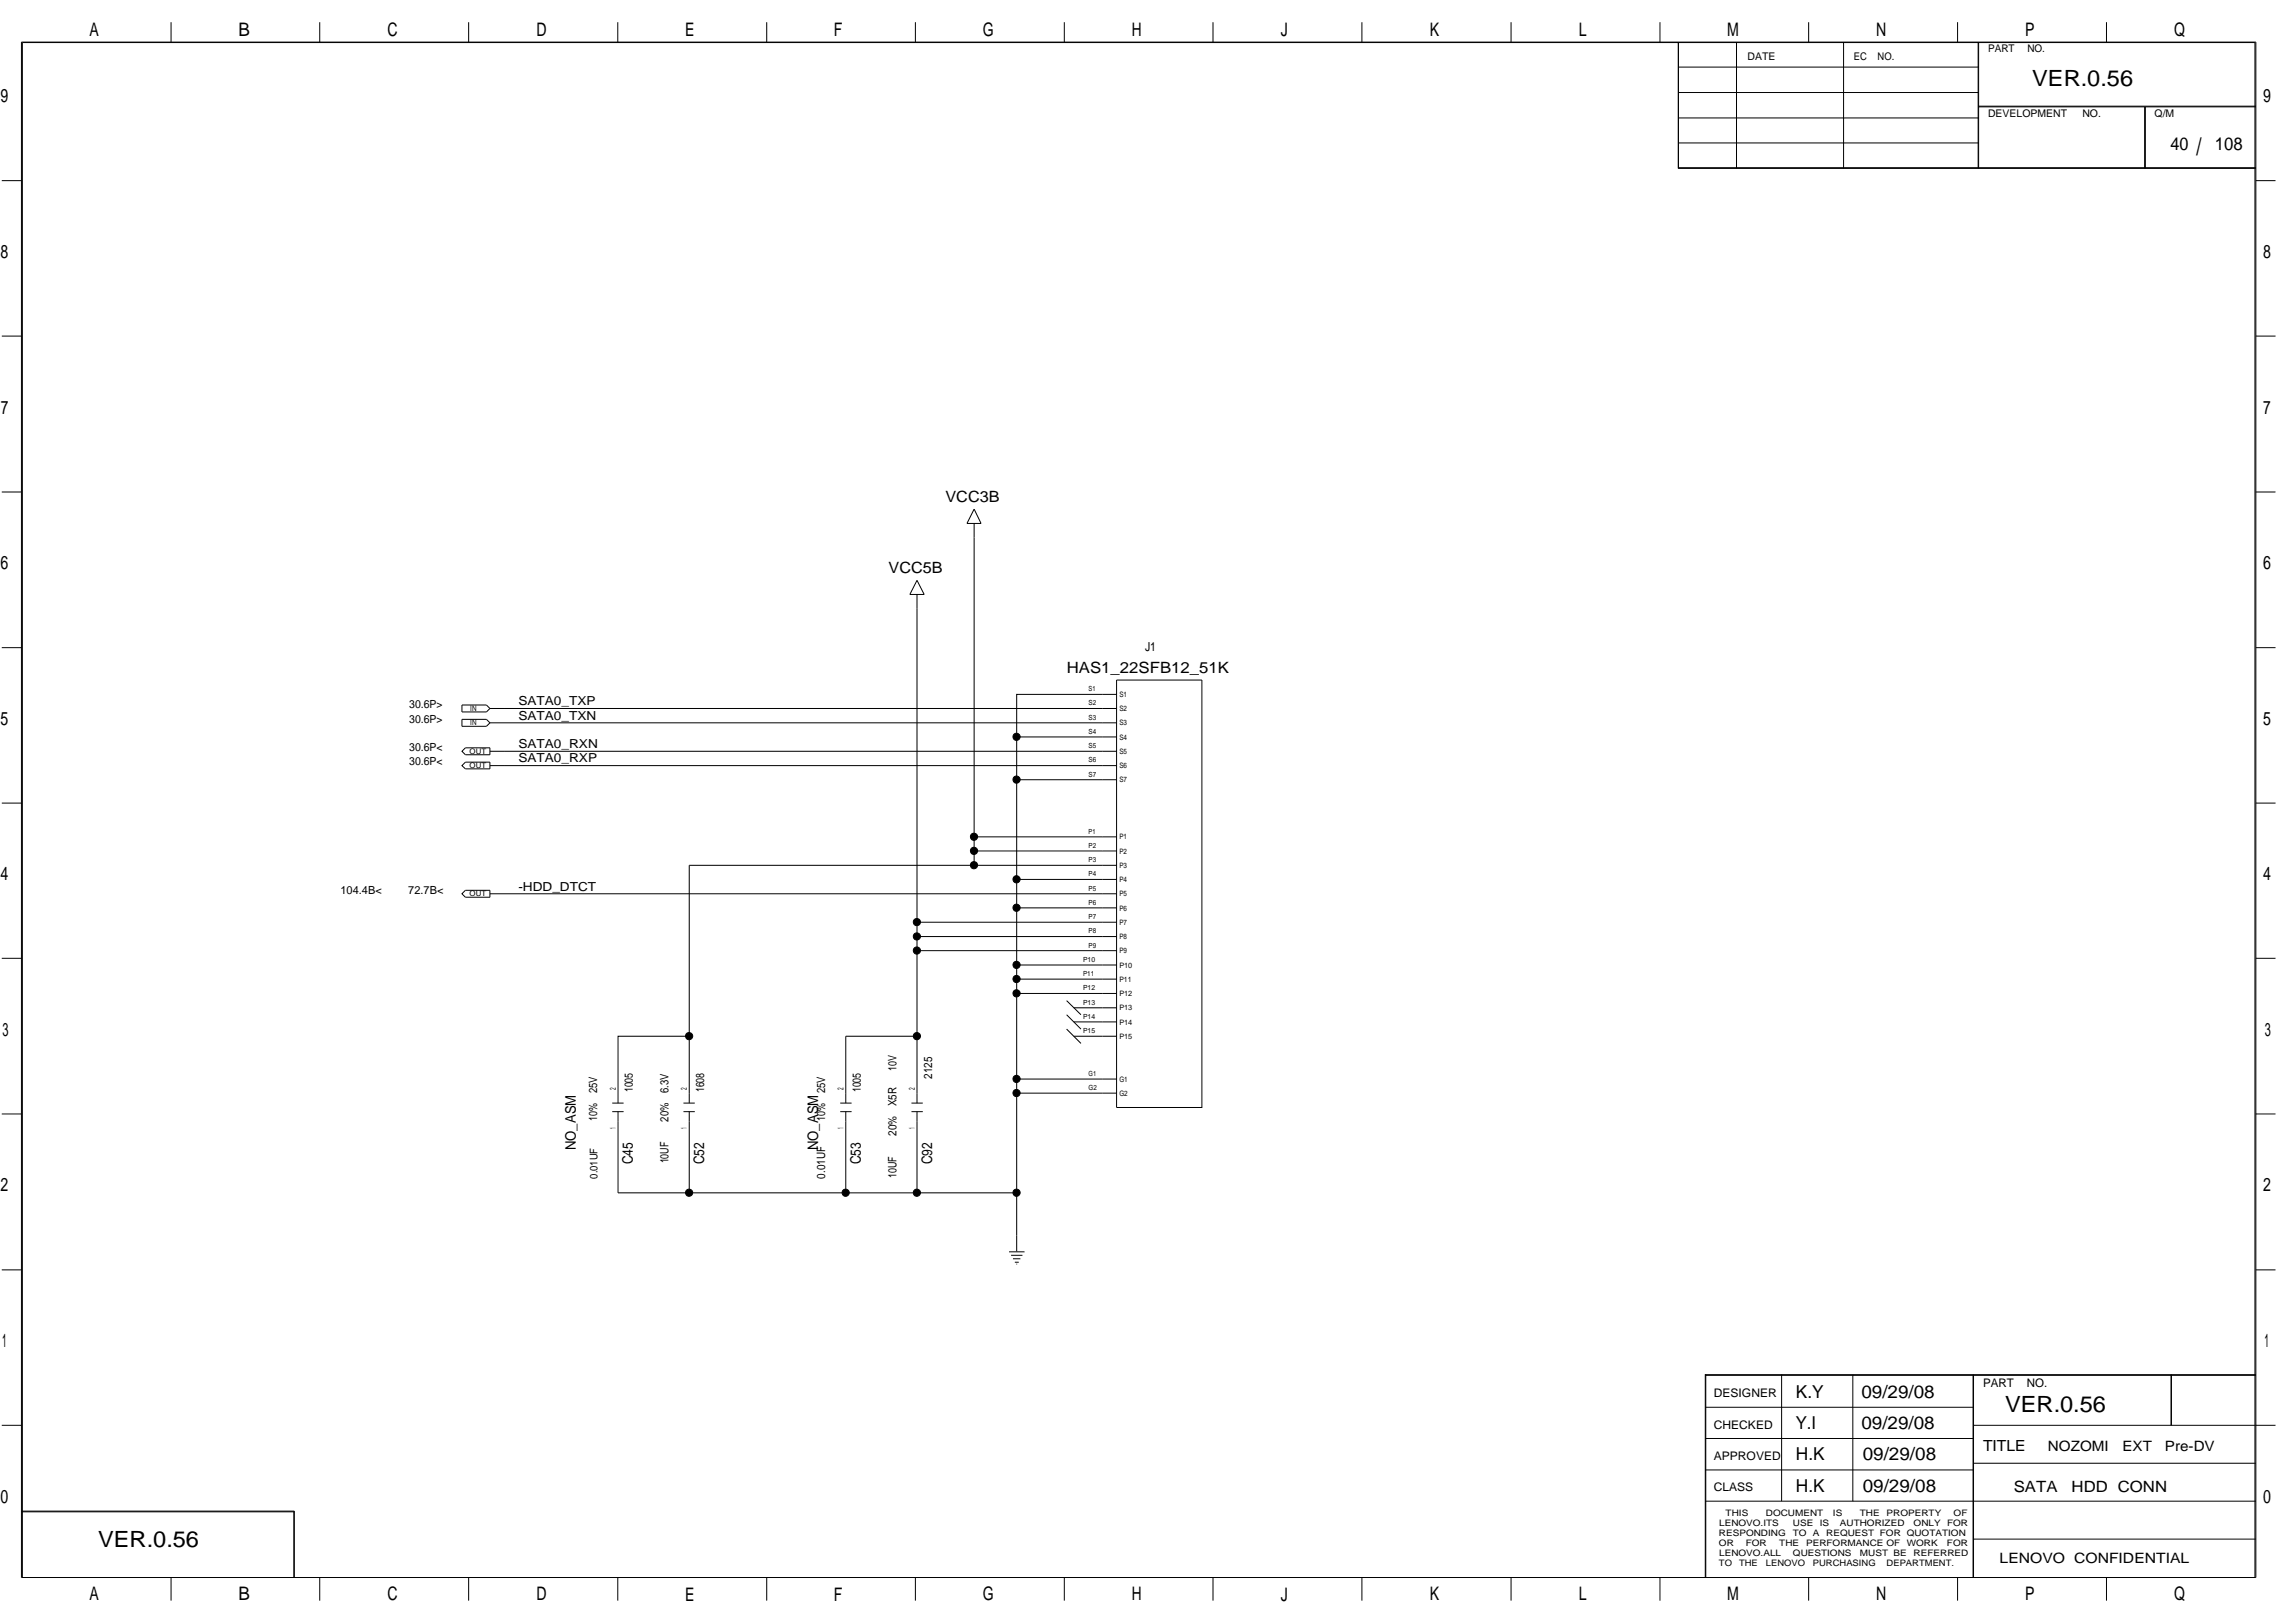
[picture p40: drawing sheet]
<svg xmlns="http://www.w3.org/2000/svg" width="420mm" height="297mm" viewBox="0 0 420 297" stroke-linecap="round" stroke-linejoin="round" font-family="sans-serif">
<defs><g id="words">
<text font-size="4.4" x="402.1" y="28.4">/</text>
<g font-size="4.1">
<text x="372.1" y="15.7">VER.0.56</text>
<text x="367.1" y="258.4">VER.0.56</text>
<text x="18" y="283.2">VER.0.56</text>
</g>
<g font-size="3.4">
<text x="16.4" y="6.6">A</text>
<text x="43.6" y="6.6">B</text>
<text x="70.9" y="6.6">C</text>
<text x="98.2" y="6.6">D</text>
<text x="125.4" y="6.6">E</text>
<text x="152.7" y="6.6">F</text>
<text x="179.9" y="6.6">G</text>
<text x="207.2" y="6.6">H</text>
<text x="234.5" y="6.6">J</text>
<text x="261.8" y="6.6">K</text>
<text x="289" y="6.6">L</text>
<text x="316.2" y="6.6">M</text>
<text x="343.5" y="6.6">N</text>
<text x="370.8" y="6.6">P</text>
<text x="398" y="6.6">Q</text>
<text x=".1" y="18.8">9</text>
<text x="414.3" y="18.8">9</text>
<text x=".1" y="47.2">8</text>
<text x="414.3" y="47.2">8</text>
<text x=".2" y="75.7">7</text>
<text x="414.3" y="75.7">7</text>
<text x=".1" y="104.2">6</text>
<text x="414.3" y="104.2">6</text>
<text x=".1" y="132.7">5</text>
<text x="414.3" y="132.7">5</text>
<text x=".1" y="161.1">4</text>
<text x="414.3" y="161.1">4</text>
<text x=".5" y="189.6">3</text>
<text x="414.6" y="189.6">3</text>
<text x=".1" y="218.1">2</text>
<text x="414.3" y="218.1">2</text>
<text x=".4" y="246.6">1</text>
<text x="414.6" y="246.6">1</text>
<text x=".1" y="275.1">0</text>
<text x="414.3" y="275.1">0</text>
<text x="16.4" y="292.9">A</text>
<text x="43.6" y="292.9">B</text>
<text x="70.9" y="292.9">C</text>
<text x="98.2" y="292.9">D</text>
<text x="125.4" y="292.9">E</text>
<text x="152.7" y="292.9">F</text>
<text x="179.9" y="292.9">G</text>
<text x="207.2" y="292.9">H</text>
<text x="234.5" y="292.9">J</text>
<text x="261.8" y="292.9">K</text>
<text x="289" y="292.9">L</text>
<text x="316.2" y="292.9">M</text>
<text x="343.5" y="292.9">N</text>
<text x="370.8" y="292.9">P</text>
<text x="398" y="292.9">Q</text>
</g>
<g font-size="3.3">
<text x="397.4" y="27.4">40</text>
<text x="405.5" y="27.4">108</text>
<text x="328.8" y="255.8">K.Y</text>
<text x="340.8" y="255.8">09/29/08</text>
<text x="328.7" y="261.6">Y.I</text>
<text x="340.8" y="261.6">09/29/08</text>
<text x="328.8" y="267.3">H.K</text>
<text x="341" y="267.3">09/29/08</text>
<text x="328.8" y="273">H.K</text>
<text x="341" y="273">09/29/08</text>
</g>
<g font-size="2.8">
<text x="173.1" y="91.9">VCC3B</text>
<text x="162.7" y="104.9">VCC5B</text>
<text x="195.3" y="123.1">HAS1_22SFB12_51K</text>
<text x="363" y="265.6">TITLE</text>
<text x="368.7" y="273.1">SATA</text>
<text x="379.3" y="273.1">HDD CONN</text>
</g>
<g font-size="2.7">
<text x="105.4" y="210.5" transform="rotate(-90 105.4 210.5)">NO_ASM</text>
<text x="115.9" y="213.1" transform="rotate(-90 115.9 213.1)">C45</text>
<text x="128.9" y="213.1" transform="rotate(-90 128.9 213.1)">C52</text>
<text x="149.8" y="210.5" transform="rotate(-90 149.8 210.5)">NO_ASM</text>
<text x="157.6" y="213.1" transform="rotate(-90 157.6 213.1)">C53</text>
<text x="170.6" y="213.1" transform="rotate(-90 170.6 213.1)">C92</text>
</g>
<g font-size="2.6">
<text x="374.9" y="265.5">NOZOMI</text>
<text x="388.6" y="265.5">EXT</text>
<text x="396.4" y="265.5">Pre-DV</text>
<text x="366.1" y="286.1">LENOVO CONFIDENTIAL</text>
</g>
<g font-size="2.3">
<text x="209.6" y="119.2">J1</text>
<text x="94.9" y="129.1">SATA0_TXP</text>
<text x="94.9" y="131.7">SATA0_TXN</text>
<text x="94.9" y="136.9">SATA0_RXN</text>
<text x="94.9" y="139.5">SATA0_RXP</text>
<text x="94.9" y="163">-HDD_DTCT</text>
</g>
<g font-size="2.2">
<text x="313.8" y="255.7">DESIGNER</text>
<text x="363" y="253.8">PART</text>
<text x="371.1" y="253.8">NO.</text>
<text x="313.8" y="261.5">CHECKED</text>
<text x="313.8" y="267.2">APPROVED</text>
<text x="313.8" y="272.9">CLASS</text>
</g>
<g font-size="2.1">
<text x="164.1" y="196" transform="rotate(-90 164.1 196)">10V</text>
<text x="170.6" y="197.5" transform="rotate(-90 170.6 197.5)">2125</text>
<text x="109.3" y="200.1" transform="rotate(-90 109.3 200.1)">25V</text>
<text x="115.9" y="199.9" transform="rotate(-90 115.9 199.9)">1005</text>
<text x="122.4" y="200.1" transform="rotate(-90 122.4 200.1)">6.3V</text>
<text x="128.9" y="199.9" transform="rotate(-90 128.9 199.9)">1608</text>
<text x="151.1" y="200.1" transform="rotate(-90 151.1 200.1)">25V</text>
<text x="157.6" y="199.9" transform="rotate(-90 157.6 199.9)">1005</text>
<text x="164.1" y="202.5" transform="rotate(-90 164.1 202.5)">X5R</text>
<text x="109.3" y="205.1" transform="rotate(-90 109.3 205.1)">10%</text>
<text x="122.4" y="205.3" transform="rotate(-90 122.4 205.3)">20%</text>
<text x="151.1" y="205.1" transform="rotate(-90 151.1 205.1)">10%</text>
<text x="164.1" y="207.9" transform="rotate(-90 164.1 207.9)">20%</text>
<text x="122.4" y="212.9" transform="rotate(-90 122.4 212.9)">10UF</text>
<text x="151.1" y="215.7" transform="rotate(-90 151.1 215.7)">0.01UF</text>
<text x="164.1" y="215.6" transform="rotate(-90 164.1 215.6)">10UF</text>
</g>
<g font-size="2">
<text x="74.9" y="129.6">30.6P&gt;</text>
<text x="74.9" y="132.2">30.6P&gt;</text>
<text x="74.9" y="137.5">30.6P&lt;</text>
<text x="74.9" y="140.1">30.6P&lt;</text>
<text x="62.3" y="163.5">104.4B&lt;</text>
<text x="74.7" y="163.5">72.7B&lt;</text>
</g>
<g font-size="1.9">
<text x="319.9" y="11">DATE</text>
<text x="339.4" y="11">EC</text>
<text x="343.7" y="11">NO.</text>
<text x="364" y="9.5">PART</text>
<text x="371.2" y="9.5">NO.</text>
<text x="364" y="21.3">DEVELOPMENT</text>
<text x="381.2" y="21.3">NO.</text>
<text x="394.5" y="21.3">Q/M</text>
<text x="109.4" y="215.7" transform="rotate(-90 109.4 215.7)">0.01UF</text>
</g>
<g font-size="1.6">
<text x="314.7" y="281.2">RESPONDING</text>
<text x="314.7" y="279.3">LENOVO.ITS</text>
<text x="315.9" y="277.5">THIS</text>
<text x="323.3" y="277.5">DOCUMENT</text>
<text x="328.2" y="281.2">TO</text>
<text x="328.2" y="279.3">USE</text>
<text x="331.9" y="281.2">A</text>
<text x="333.2" y="279.3">IS</text>
<text x="334.3" y="281.2">REQUEST FOR QUOTATION</text>
<text x="335.6" y="277.5">IS</text>
<text x="336.8" y="279.3">AUTHORIZED</text>
<text x="340.5" y="277.5">THE</text>
<text x="345.4" y="277.5">PROPERTY</text>
<text x="350.3" y="279.3">ONLY</text>
<text x="356.5" y="279.3">FOR</text>
<text x="357.7" y="277.5">OF</text>
<text x="314.7" y="286.7">TO</text>
<text x="314.7" y="283">OR</text>
<text x="314.7" y="284.9">LENOVO.ALL</text>
<text x="318.4" y="286.7">THE</text>
<text x="319.6" y="283">FOR</text>
<text x="323.3" y="286.7">LENOVO</text>
<text x="325.7" y="283">THE</text>
<text x="328.2" y="284.9">QUESTIONS</text>
<text x="330.7" y="283">PERFORMANCE OF</text>
<text x="331.9" y="286.7">PURCHASING</text>
<text x="340.5" y="284.9">MUST BE</text>
<text x="345.4" y="286.7">DEPARTMENT.</text>
<text x="349.1" y="283">WORK</text>
<text x="350.3" y="284.9">REFERRED</text>
<text x="356.4" y="283">FOR</text>
</g>
<g font-size="1.5">
<text x="112.7" y="199.6" transform="rotate(-90 112.7 199.6)">2</text>
<text x="125.7" y="199.6" transform="rotate(-90 125.7 199.6)">2</text>
<text x="154.4" y="199.6" transform="rotate(-90 154.4 199.6)">2</text>
<text x="167.5" y="199.6" transform="rotate(-90 167.5 199.6)">2</text>
<text x="112.7" y="206.7" transform="rotate(-90 112.7 206.7)">1</text>
<text x="125.7" y="206.7" transform="rotate(-90 125.7 206.7)">1</text>
<text x="154.4" y="206.7" transform="rotate(-90 154.4 206.7)">1</text>
<text x="167.5" y="206.7" transform="rotate(-90 167.5 206.7)">1</text>
</g>
<g font-size="1.4">
<text x="86.1" y="130">IN</text>
<text x="204.9" y="127.6">S1</text>
<text x="204.9" y="130.2">S2</text>
<text x="86" y="137.9">OUT</text>
<text x="86.1" y="132.7">IN</text>
<text x="204.9" y="132.8">S3</text>
<text x="204.9" y="135.4">S4</text>
<text x="204.9" y="138">S5</text>
<text x="86" y="140.5">OUT</text>
<text x="204.9" y="140.6">S6</text>
<text x="204.9" y="143.2">S7</text>
<text x="204.9" y="153.6">P1</text>
<text x="204.9" y="156.2">P2</text>
<text x="204.9" y="158.8">P3</text>
<text x="204.9" y="161.5">P4</text>
<text x="86" y="164">OUT</text>
<text x="204.9" y="164">P5</text>
<text x="204.9" y="166.7">P6</text>
<text x="204.9" y="169.2">P7</text>
<text x="204.9" y="171.9">P8</text>
<text x="204.9" y="174.5">P9</text>
<text x="204.9" y="177.1">P10</text>
<text x="204.9" y="179.7">P11</text>
<text x="204.9" y="182.3">P12</text>
<text x="204.9" y="184.9">P13</text>
<text x="204.9" y="187.5">P14</text>
<text x="204.9" y="190.1">P15</text>
<text x="204.9" y="198">G1</text>
<text x="204.9" y="200.5">G2</text>
</g>
<g font-size="1.3">
<text x="199.3" y="131.7">S3</text>
<text x="199.3" y="129.1">S2</text>
<text x="199.3" y="126.5">S1</text>
<text x="199.3" y="136.9">S5</text>
<text x="199.3" y="134.3">S4</text>
<text x="199.3" y="142.2">S7</text>
<text x="199.3" y="139.5">S6</text>
<text x="199.3" y="155.2">P2</text>
<text x="199.3" y="152.6">P1</text>
<text x="199.3" y="160.4">P4</text>
<text x="199.3" y="157.8">P3</text>
<text x="199.3" y="165.6">P6</text>
<text x="199.3" y="163">P5</text>
<text x="199.3" y="173.4">P9</text>
<text x="199.3" y="170.8">P8</text>
<text x="199.3" y="168.2">P7</text>
<text x="198.3" y="178.6">P11</text>
<text x="198.3" y="176.1">P10</text>
<text x="198.3" y="183.9">P13</text>
<text x="198.3" y="181.3">P12</text>
<text x="198.3" y="189.1">P15</text>
<text x="198.3" y="186.5">P14</text>
<text x="199.3" y="196.9">G1</text>
<text x="199.3" y="199.5">G2</text>
</g>
</g></defs>
<g fill="none" stroke="#000" stroke-width=".18">
<path d="M3.9 7.7h409.1v281h-409.1zM31.3 4.1v3.6M58.5 4.1v3.6M85.8 4.1v3.6M113.1 4.1v3.6M140.4 4.1v3.6M167.6 4.1v3.6M194.8 4.1v3.6M222.1 4.1v3.6M249.3 4.1v3.6M276.6 4.1v3.6M303.9 4.1v3.6"/>
<path d="M307.2 7.7v23.1h105.8M307.2 12.3h55M307.2 16.9h55M307.3 7.7v23.1M317.9 7.7v23.1M331.1 4.1v3.6M337.5 7.7v23.1M358.4 4.1v3.6M362.2 7.7v23.1M362.2 19.4h50.8M362.2 19.6h50.8M385.6 4.1v3.6"/>
<path d="M392.6 19.6v11.2M392.8 19.6v11.2M.3 33.1h3.6M307.2 30.7h105.8M307.2 21.6h55M307.3 26.2h54.9M413 33.1h3.6M.3 61.5h3.6M413 61.5h3.6M.3 90h3.6M178.3 95.8v59.9h26.1M178.3 93.2l1.3 2.6h-2.6z"/>
<path d="M413 90h3.6M.3 118.5h3.6M167.9 108.8v62.6h36.5M167.9 106.2l1.3 2.6h-2.6zM413 118.5h3.6M84.6 137.5l.6-.6h4.5v1.2h-4.5zM84.6 129h4.5l.6 .7-.6 .6h-4.5zM84.6 131.7h4.5l.6 .6-.6 .6h-4.5zM85.2 139.5h4.5v1.2h-4.5l-.6-.6zM204.4 127.1h-18.3v7.8M204.4 134.9h-18.3v7.8M204.4 137.5h-114.7"/>
<path d="M204.4 132.3h-114.7M204.4 129.7h-114.7M204.4 124.5h15.6v78.2h-15.6zM.3 147h3.6M178.3 155.7v2.7M186.1 142.7v36.5M204.4 158.4h-78.2v31.3M204.4 153.2h-26.1M204.4 142.7h-18.3M204.4 140.1h-114.7M413 147h3.6M.3 175.4h3.6"/>
<path d="M85.2 162.9h4.5v1.3h-4.5l-.6-.6zM167.9 174v15.7M167.9 171.4v2.6h36.5M204.4 179.2h-18.3v2.6M204.4 176.6h-18.3M204.4 168.8h-36.5M204.4 166.2h-18.3M204.4 163.6h-114.7M204.4 161h-18.3M413 175.4h3.6M186.1 181.8v15.7M195.3 183.1l2.6 2.6"/>
<path d="M195.3 188.3l2.6 2.7M195.3 185.7l2.6 2.6M196.6 189.7h7.8M196.6 184.4h7.8M204.4 197.5h-18.3v2.6M204.4 187h-7.8M204.4 181.8h-18.3M.3 203.9h3.6M112.1 201.9h2.1M112.1 203.5h2.1M113.1 201.9v-12.2h13.1v12.2M113.1 203.5v14.8h13.1v-14.8"/>
<path d="M125.1 201.9h2.1M125.1 203.5h2.1M126.2 218.3h41.7M153.8 201.9h2.1M153.8 203.5h2.1M154.8 201.9v-12.2h13.1v12.2M154.8 203.5v14.8M166.9 201.9h2M166.9 203.5h2M167.9 203.5v14.8h18.2M186.1 200.1v28.9M204.4 200.1h-18.3"/>
<path d="M413 203.9h3.6M.3 232.4h3.6M184.7 229.1h2.9M185.1 229.7h2.1M185.5 230.4h1.3M185.8 231h.7M186.1 231.4h.1M413 232.4h3.6M312.2 251.7h100.8M312.2 257.6h49M312.3 251.6v37M326.2 251.6v23.1"/>
<path d="M339.2 251.6v23.1M361.2 251.6v37M361.3 251.6v37M397.5 251.6v9.3M413 251.6h-100.8v37M.3 260.9h3.6M3.9 276.6h50v12M3.9 276.7h50M53.8 276.6v12M312.2 274.7h100.8M312.2 263.3h49M312.2 269h49"/>
<path d="M361.2 267.8h51.8M361.2 260.9h55.4M4.1 288.6v-280.8h408.7v280.8M31.3 288.6v4.3M58.5 288.6v4.3M85.8 288.6v4.3M113.1 288.6v4.3M140.4 288.6v4.3M167.6 288.6v4.3M194.8 288.6v4.3M222.1 288.6v4.3M249.3 288.6v4.3"/>
<path d="M276.6 288.6v4.3M303.9 288.6v4.3M331.1 288.6v4.3M358.4 288.6v4.3M361.2 281.7h51.8M385.6 288.6v4.3"/>
</g>
<g fill="#000" stroke="#000" stroke-width=".18">
<circle cx="186.1" cy="134.9" r=".66"/>
<circle cx="178.3" cy="155.7" r=".66"/>
<circle cx="178.3" cy="158.3" r=".66"/>
<circle cx="178.3" cy="153.1" r=".66"/>
<circle cx="186.1" cy="142.7" r=".66"/>
<circle cx="167.9" cy="171.4" r=".66"/>
<circle cx="167.9" cy="174" r=".66"/>
<circle cx="167.9" cy="168.8" r=".66"/>
<circle cx="186.1" cy="160.9" r=".66"/>
<circle cx="186.1" cy="176.6" r=".66"/>
<circle cx="186.1" cy="166.1" r=".66"/>
<circle cx="186.1" cy="179.2" r=".66"/>
<circle cx="126.2" cy="189.6" r=".66"/>
<circle cx="167.9" cy="189.6" r=".66"/>
<circle cx="186.1" cy="197.5" r=".66"/>
<circle cx="186.1" cy="181.8" r=".66"/>
<circle cx="126.2" cy="218.3" r=".66"/>
<circle cx="154.8" cy="218.3" r=".66"/>
<circle cx="167.9" cy="218.3" r=".66"/>
<circle cx="186.1" cy="218.3" r=".66"/>
<circle cx="186.1" cy="200" r=".66"/>
</g>
<use href="#words"/>
</svg>
